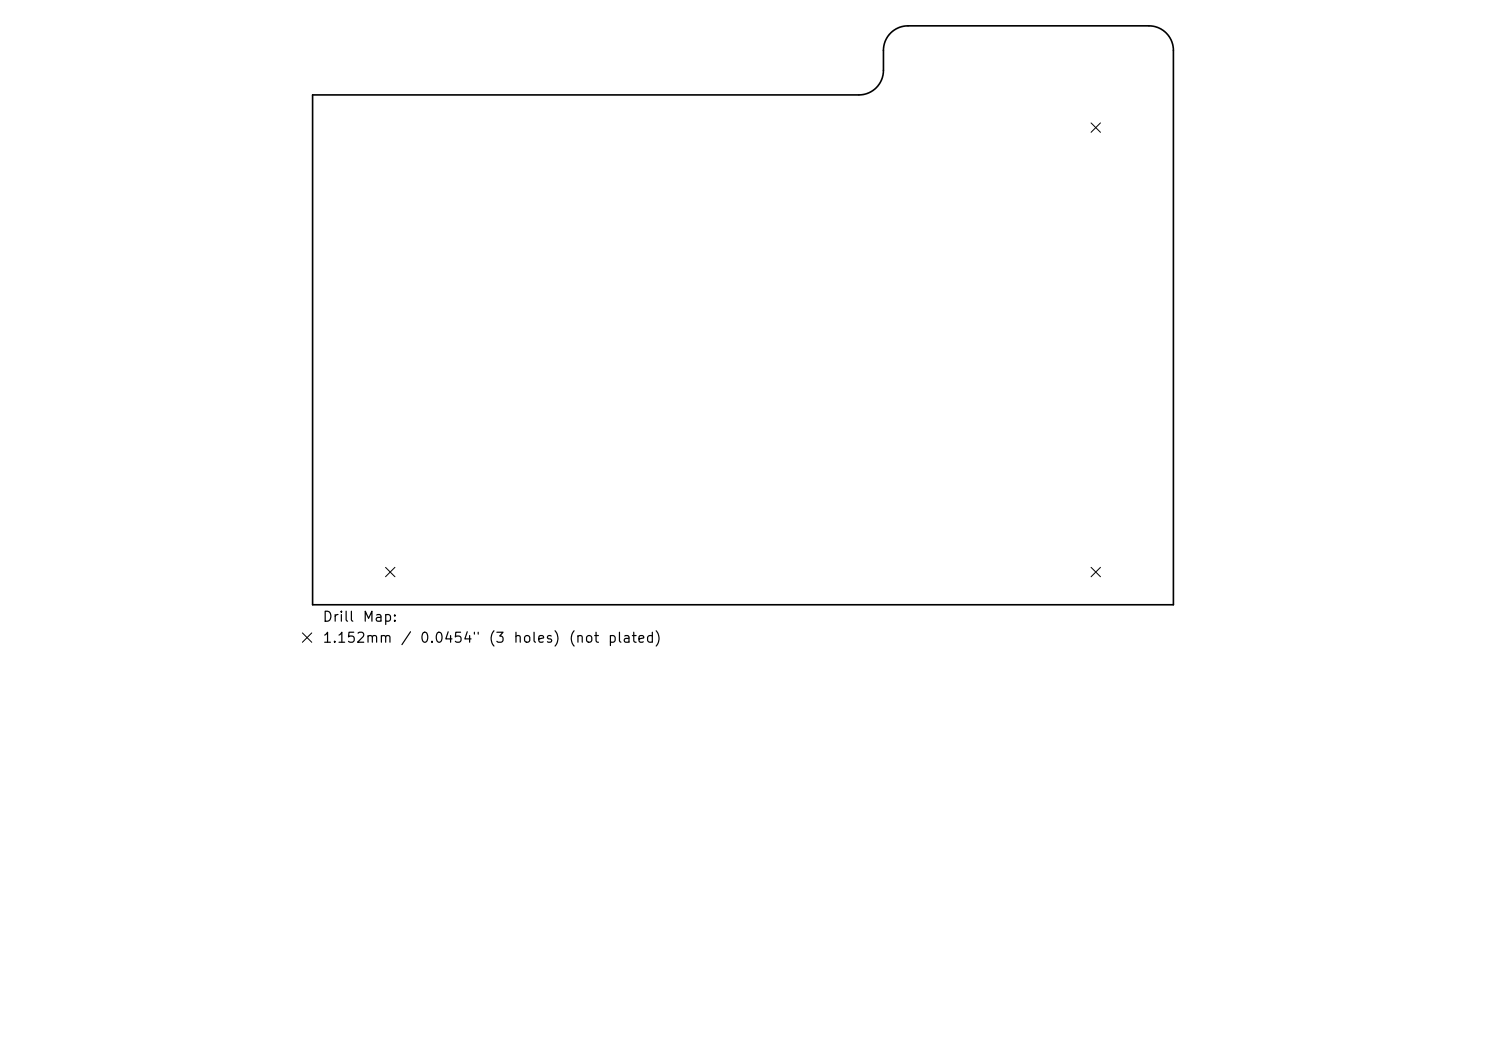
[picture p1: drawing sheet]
<svg xmlns="http://www.w3.org/2000/svg" width="297mm" height="210mm" viewBox="0 0 297 210" stroke-linecap="round" stroke-linejoin="round" font-family="sans-serif">
<defs><g id="words">
<g font-size="2">
<text x="64.3" y="124.7">Drill</text>
<text x="72.3" y="124.7">Map:</text>
<text x="64.3" y="128.9">1.152mm</text>
<text x="79.9" y="128.9">/</text>
<text x="83.8" y="128.9">0.0454&quot;</text>
<text x="97.5" y="128.9">(3</text>
<text x="102.4" y="128.9">holes)</text>
<text x="113.5" y="128.9">(not</text>
<text x="121.3" y="128.9">plated)</text>
</g>
</g></defs>
<path d="M62.5 19h109.2a4.9 4.9 0 0 0 4.9-4.9v-4a4.9 4.9 0 0 1 4.9-4.9h48.1a4.9 4.9 0 0 1 4.9 4.9v110.7h-172z" fill="none" stroke="#000" stroke-width=".33"/>
<path d="M218.1 24.6l1.8 1.8M219.9 24.6l-1.8 1.8M77.1 113.4l1.8 1.8M78.9 113.4l-1.8 1.8M218.1 113.4l1.8 1.8M219.9 113.4l-1.8 1.8M60.4 126.5l1.9 1.8M62.3 126.5l-1.9 1.8" fill="none" stroke="#000" stroke-width=".2"/>
<use href="#words"/>
</svg>
